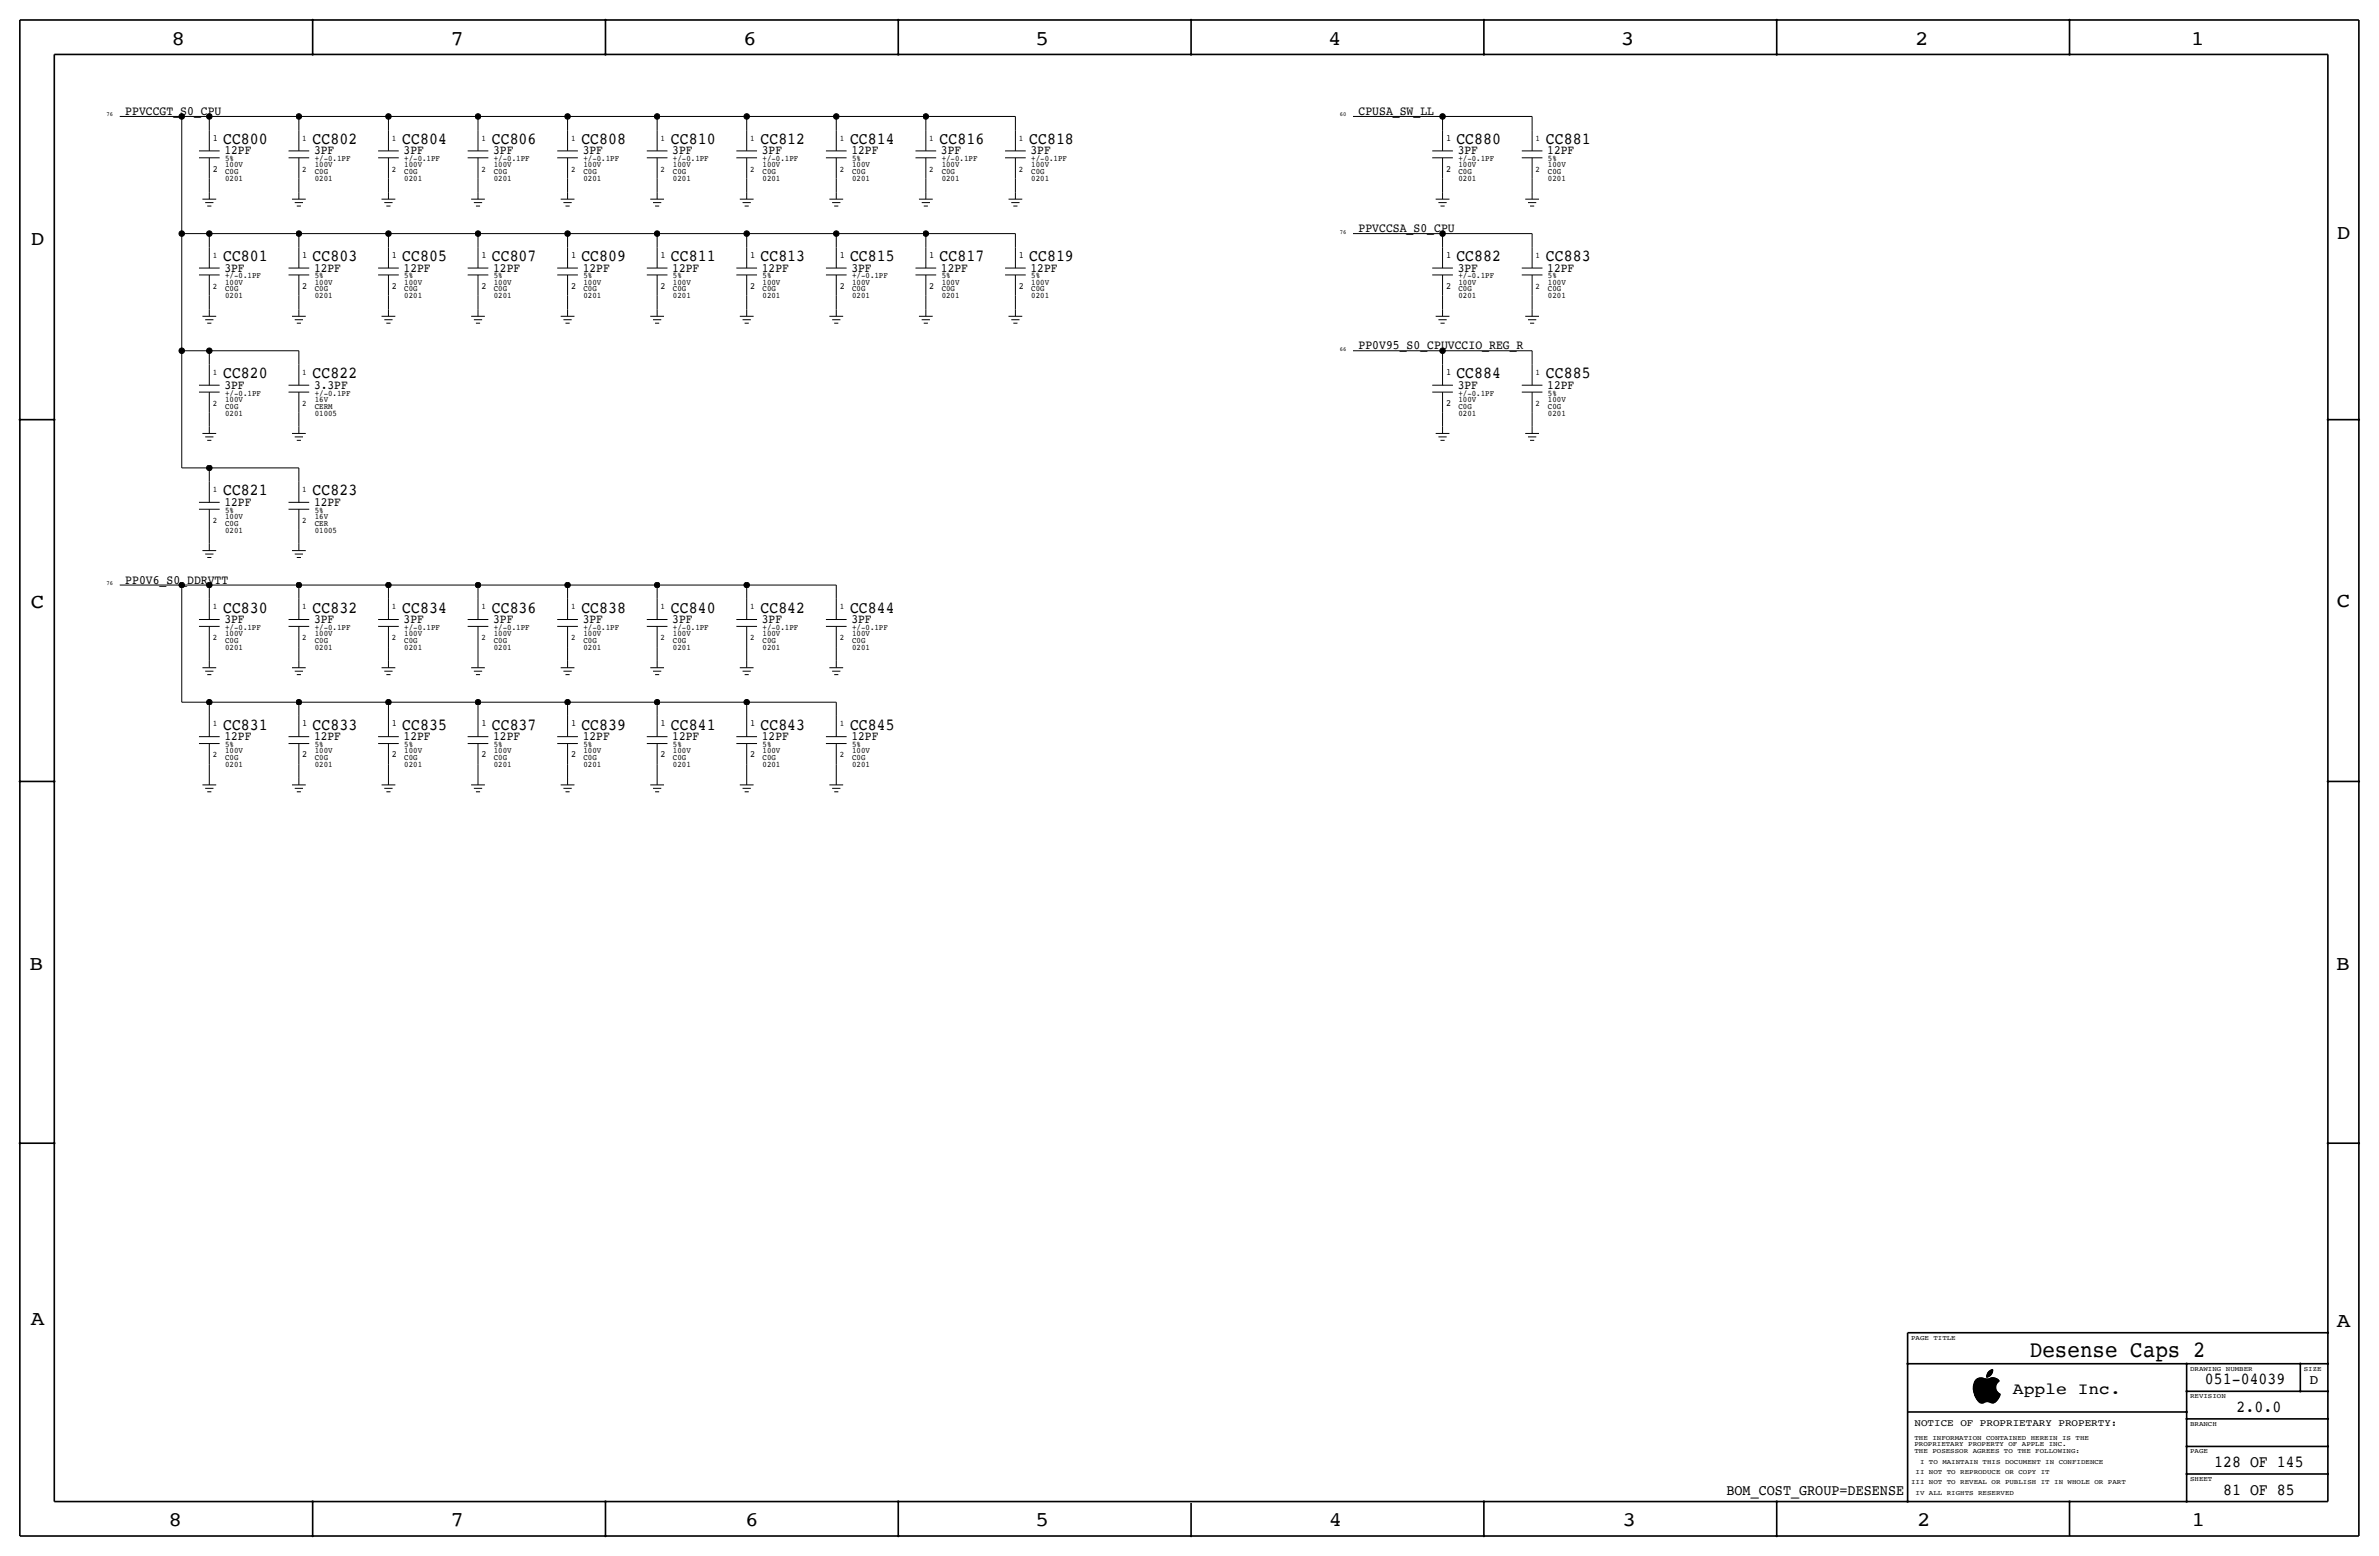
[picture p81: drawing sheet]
<svg xmlns="http://www.w3.org/2000/svg" width="877mm" height="574mm" viewBox="0 0 877 574" stroke-linecap="round" stroke-linejoin="round" font-family="sans-serif">
<defs><g id="words">
<text font-size="8.6" x="748.4" y="500.1">Desense Caps 2</text>
<g font-size="7.6">
<text x="63.2" y="16.5">8</text>
<text x="166.1" y="16.5">7</text>
<text x="274" y="16.5">6</text>
<text x="381.7" y="16.5">5</text>
<text x="489.7" y="16.5">4</text>
<text x="597.6" y="16.5">3</text>
<text x="706.1" y="16.5">2</text>
<text x="807.7" y="16.5">1</text>
<text x="861.5" y="88.1">D</text>
<text x="11.4" y="90.4">D</text>
<text x="11.4" y="224.3">C</text>
<text x="861.5" y="223.8">C</text>
<text x="10.8" y="357.6">B</text>
<text x="861.3" y="357.4">B</text>
<text x="11.3" y="488.4">A</text>
<text x="861.5" y="489.2">A</text>
<text x="62.2" y="562.6">8</text>
<text x="166" y="562.6">7</text>
<text x="274.8" y="562.6">6</text>
<text x="381.7" y="562.6">5</text>
<text x="489.9" y="562.6">4</text>
<text x="598.1" y="562.6">3</text>
<text x="706.8" y="562.6">2</text>
<text x="807.9" y="562.6">1</text>
</g>
<g font-size="6.2">
<text x="82.2" y="53.1">CC800</text>
<text x="115.3" y="53.1">CC802</text>
<text x="148.3" y="53.1">CC804</text>
<text x="181.3" y="53.1">CC806</text>
<text x="214.3" y="53.1">CC808</text>
<text x="247.3" y="53.1">CC810</text>
<text x="280.4" y="53.1">CC812</text>
<text x="313.4" y="53.1">CC814</text>
<text x="346.4" y="53.1">CC816</text>
<text x="379.4" y="53.1">CC818</text>
<text x="536.9" y="53.1">CC880</text>
<text x="569.9" y="53.1">CC881</text>
<text x="82.2" y="96.3">CC801</text>
<text x="115.3" y="96.3">CC803</text>
<text x="148.3" y="96.3">CC805</text>
<text x="181.3" y="96.3">CC807</text>
<text x="214.3" y="96.3">CC809</text>
<text x="247.3" y="96.3">CC811</text>
<text x="280.4" y="96.3">CC813</text>
<text x="313.4" y="96.3">CC815</text>
<text x="346.4" y="96.3">CC817</text>
<text x="379.4" y="96.3">CC819</text>
<text x="536.9" y="96.3">CC882</text>
<text x="569.9" y="96.3">CC883</text>
<text x="82.2" y="139.4">CC820</text>
<text x="115.3" y="139.4">CC822</text>
<text x="536.9" y="139.4">CC884</text>
<text x="569.9" y="139.4">CC885</text>
<text x="82.2" y="182.6">CC821</text>
<text x="115.3" y="182.6">CC823</text>
<text x="82.2" y="225.8">CC830</text>
<text x="115.3" y="225.8">CC832</text>
<text x="148.3" y="225.8">CC834</text>
<text x="181.3" y="225.8">CC836</text>
<text x="214.3" y="225.8">CC838</text>
<text x="247.3" y="225.8">CC840</text>
<text x="280.4" y="225.8">CC842</text>
<text x="313.4" y="225.8">CC844</text>
<text x="82.2" y="269">CC831</text>
<text x="115.3" y="269">CC833</text>
<text x="148.3" y="269">CC835</text>
<text x="181.3" y="269">CC837</text>
<text x="214.3" y="269">CC839</text>
<text x="247.3" y="269">CC841</text>
<text x="280.4" y="269">CC843</text>
<text x="313.4" y="269">CC845</text>
<text x="812.9" y="510.3">051-04039</text>
<text x="824.6" y="520.4">2.0.0</text>
<text x="816.3" y="540.8">128 OF 145</text>
<text x="819.6" y="550.9">81 OF 85</text>
</g>
<text font-size="6" x="742.1" y="513.9">Apple Inc.</text>
<text font-size="5.6" x="636.5" y="550.9">BOM_COST_GROUP=DESENSE</text>
<text font-size="5" x="851.5" y="510.3">D</text>
<g font-size="4.7">
<text x="46.2" y="42.4">PPVCCGT_S0_CPU</text>
<text x="500.8" y="42.4">CPUSA_SW_LL</text>
<text x="82.8" y="56.9">12PF</text>
<text x="115.8" y="56.9">3PF</text>
<text x="148.8" y="56.9">3PF</text>
<text x="181.8" y="56.9">3PF</text>
<text x="214.8" y="56.9">3PF</text>
<text x="247.9" y="56.9">3PF</text>
<text x="280.9" y="56.9">3PF</text>
<text x="313.9" y="56.9">12PF</text>
<text x="346.9" y="56.9">3PF</text>
<text x="379.9" y="56.9">3PF</text>
<text x="537.4" y="56.9">3PF</text>
<text x="570.4" y="56.9">12PF</text>
<text x="500.8" y="85.6">PPVCCSA_S0_CPU</text>
<text x="82.8" y="100.1">3PF</text>
<text x="115.8" y="100.1">12PF</text>
<text x="148.8" y="100.1">12PF</text>
<text x="181.8" y="100.1">12PF</text>
<text x="214.8" y="100.1">12PF</text>
<text x="247.9" y="100.1">12PF</text>
<text x="280.9" y="100.1">12PF</text>
<text x="313.9" y="100.1">3PF</text>
<text x="346.9" y="100.1">12PF</text>
<text x="379.9" y="100.1">12PF</text>
<text x="537.4" y="100.1">3PF</text>
<text x="570.4" y="100.1">12PF</text>
<text x="500.8" y="128.8">PP0V95_S0_CPUVCCIO_REG_R</text>
<text x="82.8" y="143.3">3PF</text>
<text x="115.8" y="143.3">3.3PF</text>
<text x="537.4" y="143.3">3PF</text>
<text x="570.4" y="143.3">12PF</text>
<text x="82.8" y="186.4">12PF</text>
<text x="115.8" y="186.4">12PF</text>
<text x="46.2" y="215.1">PP0V6_S0_DDRVTT</text>
<text x="82.8" y="229.6">3PF</text>
<text x="115.8" y="229.6">3PF</text>
<text x="148.8" y="229.6">3PF</text>
<text x="181.8" y="229.6">3PF</text>
<text x="214.8" y="229.6">3PF</text>
<text x="247.9" y="229.6">3PF</text>
<text x="280.9" y="229.6">3PF</text>
<text x="313.9" y="229.6">3PF</text>
<text x="82.8" y="272.8">12PF</text>
<text x="115.8" y="272.8">12PF</text>
<text x="148.8" y="272.8">12PF</text>
<text x="181.8" y="272.8">12PF</text>
<text x="214.8" y="272.8">12PF</text>
<text x="247.9" y="272.8">12PF</text>
<text x="280.9" y="272.8">12PF</text>
<text x="313.9" y="272.8">12PF</text>
</g>
<text font-size="3.7" x="705.8" y="525.5">NOTICE OF PROPRIETARY PROPERTY:</text>
<g font-size="3.5">
<text x="78.4" y="51.8">1</text>
<text x="533.1" y="51.8">1</text>
<text x="78.4" y="63.2">2</text>
<text x="533.1" y="63.2">2</text>
<text x="111.5" y="95">1</text>
<text x="144.5" y="95">1</text>
<text x="177.5" y="95">1</text>
<text x="210.5" y="95">1</text>
<text x="243.5" y="95">1</text>
<text x="276.6" y="95">1</text>
<text x="309.6" y="95">1</text>
<text x="342.6" y="95">1</text>
<text x="375.6" y="95">1</text>
<text x="533.1" y="95">1</text>
<text x="111.5" y="106.4">2</text>
<text x="144.5" y="106.4">2</text>
<text x="177.5" y="106.4">2</text>
<text x="210.5" y="106.4">2</text>
<text x="243.5" y="106.4">2</text>
<text x="276.6" y="106.4">2</text>
<text x="309.6" y="106.4">2</text>
<text x="342.6" y="106.4">2</text>
<text x="375.6" y="106.4">2</text>
<text x="533.1" y="106.4">2</text>
<text x="533.1" y="138.2">1</text>
<text x="533.1" y="149.6">2</text>
<text x="111.5" y="267.7">1</text>
<text x="144.5" y="267.7">1</text>
<text x="177.5" y="267.7">1</text>
<text x="210.5" y="267.7">1</text>
<text x="243.5" y="267.7">1</text>
<text x="276.6" y="267.7">1</text>
<text x="111.5" y="279.1">2</text>
<text x="144.5" y="279.1">2</text>
<text x="177.5" y="279.1">2</text>
<text x="210.5" y="279.1">2</text>
<text x="243.5" y="279.1">2</text>
<text x="276.6" y="279.1">2</text>
</g>
<g font-size="3.1">
<text x="111.5" y="51.8">1</text>
<text x="144.5" y="51.8">1</text>
<text x="177.5" y="51.8">1</text>
<text x="210.5" y="51.8">1</text>
<text x="243.5" y="51.8">1</text>
<text x="276.6" y="51.8">1</text>
<text x="309.6" y="51.8">1</text>
<text x="342.6" y="51.8">1</text>
<text x="375.6" y="51.8">1</text>
<text x="566.1" y="51.8">1</text>
<text x="83" y="59.4">5%</text>
<text x="116" y="59.4">+/-0.1PF</text>
<text x="149" y="59.4">+/-0.1PF</text>
<text x="182.1" y="59.4">+/-0.1PF</text>
<text x="215.1" y="59.4">+/-0.1PF</text>
<text x="248.1" y="59.4">+/-0.1PF</text>
<text x="281.1" y="59.4">+/-0.1PF</text>
<text x="314.1" y="59.4">5%</text>
<text x="347.2" y="59.4">+/-0.1PF</text>
<text x="380.2" y="59.4">+/-0.1PF</text>
<text x="537.7" y="59.4">+/-0.1PF</text>
<text x="570.7" y="59.4">5%</text>
<text x="83" y="64.3">C0G</text>
<text x="83" y="61.7">100V</text>
<text x="111.5" y="63.2">2</text>
<text x="116" y="61.7">100V</text>
<text x="116" y="64.3">C0G</text>
<text x="144.5" y="63.2">2</text>
<text x="149" y="64.3">C0G</text>
<text x="149" y="61.7">100V</text>
<text x="177.5" y="63.2">2</text>
<text x="182.1" y="64.3">C0G</text>
<text x="182.1" y="61.7">100V</text>
<text x="210.5" y="63.2">2</text>
<text x="215.1" y="64.3">C0G</text>
<text x="215.1" y="61.7">100V</text>
<text x="243.5" y="63.2">2</text>
<text x="248.1" y="64.3">C0G</text>
<text x="248.1" y="61.7">100V</text>
<text x="276.6" y="63.2">2</text>
<text x="281.1" y="61.7">100V</text>
<text x="281.1" y="64.3">C0G</text>
<text x="309.6" y="63.2">2</text>
<text x="314.1" y="61.7">100V</text>
<text x="314.1" y="64.3">C0G</text>
<text x="342.6" y="63.2">2</text>
<text x="347.2" y="61.7">100V</text>
<text x="347.2" y="64.3">C0G</text>
<text x="375.6" y="63.2">2</text>
<text x="380.2" y="61.7">100V</text>
<text x="380.2" y="64.3">C0G</text>
<text x="537.7" y="61.7">100V</text>
<text x="537.7" y="64.3">C0G</text>
<text x="566.1" y="63.2">2</text>
<text x="570.7" y="64.3">C0G</text>
<text x="570.7" y="61.7">100V</text>
<text x="83" y="66.8">0201</text>
<text x="116" y="66.8">0201</text>
<text x="149" y="66.8">0201</text>
<text x="182.1" y="66.8">0201</text>
<text x="215.1" y="66.8">0201</text>
<text x="248.1" y="66.8">0201</text>
<text x="281.1" y="66.8">0201</text>
<text x="314.1" y="66.8">0201</text>
<text x="347.2" y="66.8">0201</text>
<text x="380.2" y="66.8">0201</text>
<text x="537.7" y="66.8">0201</text>
<text x="570.7" y="66.8">0201</text>
<text x="78.4" y="95">1</text>
<text x="566.1" y="95">1</text>
<text x="78.4" y="106.4">2</text>
<text x="83" y="104.9">100V</text>
<text x="83" y="107.4">C0G</text>
<text x="83" y="102.6">+/-0.1PF</text>
<text x="116" y="107.4">C0G</text>
<text x="116" y="102.6">5%</text>
<text x="116" y="104.9">100V</text>
<text x="149" y="107.4">C0G</text>
<text x="149" y="102.6">5%</text>
<text x="149" y="104.9">100V</text>
<text x="182.1" y="102.6">5%</text>
<text x="182.1" y="104.9">100V</text>
<text x="182.1" y="107.4">C0G</text>
<text x="215.1" y="102.6">5%</text>
<text x="215.1" y="107.4">C0G</text>
<text x="215.1" y="104.9">100V</text>
<text x="248.1" y="107.4">C0G</text>
<text x="248.1" y="102.6">5%</text>
<text x="248.1" y="104.9">100V</text>
<text x="281.1" y="107.4">C0G</text>
<text x="281.1" y="104.9">100V</text>
<text x="281.1" y="102.6">5%</text>
<text x="314.1" y="104.9">100V</text>
<text x="314.1" y="102.6">+/-0.1PF</text>
<text x="314.1" y="107.4">C0G</text>
<text x="347.2" y="104.9">100V</text>
<text x="347.2" y="102.6">5%</text>
<text x="347.2" y="107.4">C0G</text>
<text x="380.2" y="104.9">100V</text>
<text x="380.2" y="102.6">5%</text>
<text x="380.2" y="107.4">C0G</text>
<text x="537.7" y="104.9">100V</text>
<text x="537.7" y="107.4">C0G</text>
<text x="537.7" y="102.6">+/-0.1PF</text>
<text x="566.1" y="106.4">2</text>
<text x="570.7" y="104.9">100V</text>
<text x="570.7" y="102.6">5%</text>
<text x="570.7" y="107.4">C0G</text>
<text x="83" y="110">0201</text>
<text x="116" y="110">0201</text>
<text x="149" y="110">0201</text>
<text x="182.1" y="110">0201</text>
<text x="215.1" y="110">0201</text>
<text x="248.1" y="110">0201</text>
<text x="281.1" y="110">0201</text>
<text x="314.1" y="110">0201</text>
<text x="347.2" y="110">0201</text>
<text x="380.2" y="110">0201</text>
<text x="537.7" y="110">0201</text>
<text x="570.7" y="110">0201</text>
<text x="78.4" y="138.2">1</text>
<text x="111.5" y="138.2">1</text>
<text x="566.1" y="138.2">1</text>
<text x="78.4" y="149.6">2</text>
<text x="83" y="145.8">+/-0.1PF</text>
<text x="83" y="148.1">100V</text>
<text x="111.5" y="149.6">2</text>
<text x="116" y="145.8">+/-0.1PF</text>
<text x="116" y="148.1">16V</text>
<text x="537.7" y="148.1">100V</text>
<text x="537.7" y="145.8">+/-0.1PF</text>
<text x="566.1" y="149.6">2</text>
<text x="570.7" y="148.1">100V</text>
<text x="570.7" y="145.8">5%</text>
<text x="83" y="150.6">C0G</text>
<text x="83" y="153.2">0201</text>
<text x="116" y="153.2">01005</text>
<text x="116" y="150.6">CERM</text>
<text x="537.7" y="153.2">0201</text>
<text x="537.7" y="150.6">C0G</text>
<text x="570.7" y="150.6">C0G</text>
<text x="570.7" y="153.2">0201</text>
<text x="78.4" y="181.4">1</text>
<text x="111.5" y="181.4">1</text>
<text x="83" y="189">5%</text>
<text x="83" y="191.3">100V</text>
<text x="116" y="189">5%</text>
<text x="116" y="191.3">16V</text>
<text x="78.4" y="192.8">2</text>
<text x="83" y="193.8">C0G</text>
<text x="83" y="196.3">0201</text>
<text x="111.5" y="192.8">2</text>
<text x="116" y="196.3">01005</text>
<text x="116" y="193.8">CER</text>
<text x="78.4" y="224.5">1</text>
<text x="111.5" y="224.5">1</text>
<text x="144.5" y="224.5">1</text>
<text x="177.5" y="224.5">1</text>
<text x="210.5" y="224.5">1</text>
<text x="243.5" y="224.5">1</text>
<text x="276.6" y="224.5">1</text>
<text x="309.6" y="224.5">1</text>
<text x="83" y="232.2">+/-0.1PF</text>
<text x="116" y="232.2">+/-0.1PF</text>
<text x="149" y="232.2">+/-0.1PF</text>
<text x="182.1" y="232.2">+/-0.1PF</text>
<text x="215.1" y="232.2">+/-0.1PF</text>
<text x="248.1" y="232.2">+/-0.1PF</text>
<text x="281.1" y="232.2">+/-0.1PF</text>
<text x="314.1" y="232.2">+/-0.1PF</text>
<text x="78.4" y="236">2</text>
<text x="83" y="237">C0G</text>
<text x="83" y="234.4">100V</text>
<text x="83" y="239.5">0201</text>
<text x="111.5" y="236">2</text>
<text x="116" y="237">C0G</text>
<text x="116" y="239.5">0201</text>
<text x="116" y="234.4">100V</text>
<text x="144.5" y="236">2</text>
<text x="149" y="239.5">0201</text>
<text x="149" y="237">C0G</text>
<text x="149" y="234.4">100V</text>
<text x="177.5" y="236">2</text>
<text x="182.1" y="237">C0G</text>
<text x="182.1" y="239.5">0201</text>
<text x="182.1" y="234.4">100V</text>
<text x="210.5" y="236">2</text>
<text x="215.1" y="234.4">100V</text>
<text x="215.1" y="239.5">0201</text>
<text x="215.1" y="237">C0G</text>
<text x="243.5" y="236">2</text>
<text x="248.1" y="239.5">0201</text>
<text x="248.1" y="234.4">100V</text>
<text x="248.1" y="237">C0G</text>
<text x="276.6" y="236">2</text>
<text x="281.1" y="237">C0G</text>
<text x="281.1" y="234.4">100V</text>
<text x="281.1" y="239.5">0201</text>
<text x="309.6" y="236">2</text>
<text x="314.1" y="239.5">0201</text>
<text x="314.1" y="234.4">100V</text>
<text x="314.1" y="237">C0G</text>
<text x="78.4" y="267.7">1</text>
<text x="309.6" y="267.7">1</text>
<text x="83" y="275.3">5%</text>
<text x="116" y="275.3">5%</text>
<text x="149" y="275.3">5%</text>
<text x="182.1" y="275.3">5%</text>
<text x="215.1" y="275.3">5%</text>
<text x="248.1" y="275.3">5%</text>
<text x="281.1" y="275.3">5%</text>
<text x="314.1" y="275.3">5%</text>
<text x="78.4" y="279.1">2</text>
<text x="83" y="280.2">C0G</text>
<text x="83" y="277.6">100V</text>
<text x="116" y="277.6">100V</text>
<text x="116" y="280.2">C0G</text>
<text x="149" y="277.6">100V</text>
<text x="149" y="280.2">C0G</text>
<text x="182.1" y="280.2">C0G</text>
<text x="182.1" y="277.6">100V</text>
<text x="215.1" y="277.6">100V</text>
<text x="215.1" y="280.2">C0G</text>
<text x="248.1" y="277.6">100V</text>
<text x="248.1" y="280.2">C0G</text>
<text x="281.1" y="277.6">100V</text>
<text x="281.1" y="280.2">C0G</text>
<text x="309.6" y="279.1">2</text>
<text x="314.1" y="277.6">100V</text>
<text x="314.1" y="280.2">C0G</text>
<text x="83" y="282.7">0201</text>
<text x="116" y="282.7">0201</text>
<text x="149" y="282.7">0201</text>
<text x="182.1" y="282.7">0201</text>
<text x="215.1" y="282.7">0201</text>
<text x="248.1" y="282.7">0201</text>
<text x="281.1" y="282.7">0201</text>
<text x="314.1" y="282.7">0201</text>
</g>
<g font-size="2.5">
<text x="704.5" y="493.8">PAGE TITLE</text>
<text x="807.4" y="505.2">DRAWING NUMBER</text>
<text x="849.3" y="505.2">SIZE</text>
<text x="807.4" y="515.4">REVISION</text>
<text x="807.4" y="525.5">BRANCH</text>
<text x="705.8" y="533.1">PROPRIETARY PROPERTY OF APPLE INC.</text>
<text x="705.8" y="530.6">THE INFORMATION CONTAINED HEREIN IS THE</text>
<text x="705.8" y="535.7">THE POSESSOR AGREES TO THE FOLLOWING:</text>
<text x="707.8" y="539.5">I TO MAINTAIN THIS DOCUMENT IN CONFIDENCE</text>
<text x="807.4" y="535.7">PAGE</text>
<text x="706.2" y="543.3">II NOT TO REPRODUCE OR COPY IT</text>
<text x="807.4" y="545.8">SHEET</text>
<text x="704.5" y="547.1">III NOT TO REVEAL OR PUBLISH IT IN WHOLE OR PART</text>
<text x="706.2" y="550.9">IV ALL RIGHTS RESERVED</text>
</g>
<g font-size="2.3">
<text x="39.3" y="42.9">76</text>
<text x="494" y="42.9">60</text>
<text x="494" y="86.1">76</text>
<text x="494" y="129.3">66</text>
<text x="39.3" y="215.6">76</text>
</g>
</g></defs>
<g fill="none" stroke="#000" stroke-width=".37">
<path d="M44.1 42.9h22.9zM67 42.9h10.2zM67 42.9v43.2zM73.4 58.2h7.6zM73.4 55.6h7.6zM77.2 42.9v5.1zM77.2 48v7.6zM77.2 58.2v7.6zM77.2 42.9h33zM106.4 58.2h7.6zM106.4 55.6h7.6zM110.2 42.9v5.1z"/>
<path d="M110.2 48v7.6zM110.2 58.2v7.6zM110.2 42.9h33zM139.4 55.6h7.6zM139.4 58.2h7.6zM143.2 42.9v5.1zM143.2 48v7.6zM143.2 58.2v7.6zM143.2 42.9h33zM172.4 55.6h7.6zM172.4 58.2h7.6zM176.2 42.9h33z"/>
<path d="M176.2 42.9v5.1zM176.2 48v7.6zM176.2 58.2v7.6zM205.4 58.2h7.7zM205.4 55.6h7.7zM209.2 42.9v5.1zM209.2 48v7.6zM209.2 58.2v7.6zM209.2 42.9h33.1zM238.5 55.6h7.6zM238.5 58.2h7.6zM242.3 42.9h33z"/>
<path d="M242.3 42.9v5.1zM242.3 48v7.6zM242.3 58.2v7.6zM271.5 58.2h7.6zM271.5 55.6h7.6zM275.3 42.9h33zM275.3 42.9v5.1zM275.3 48v7.6zM275.3 58.2v7.6zM304.5 55.6h7.6zM304.5 58.2h7.6zM308.3 42.9v5.1z"/>
<path d="M308.3 48v7.6zM308.3 58.2v7.6zM308.3 42.9h33zM337.5 58.2h7.6zM337.5 55.6h7.6zM341.3 42.9h33zM341.3 42.9v5.1zM341.3 48v7.6zM341.3 58.2v7.6zM370.5 58.2h7.7zM370.5 55.6h7.7zM374.3 42.9v5.1z"/>
<path d="M374.3 48v7.6zM374.3 58.2v7.6zM498.8 42.9h33zM528 55.6h7.6zM528 58.2h7.6zM531.8 42.9h33zM531.8 42.9v5.1zM531.8 48v7.6zM531.8 58.2v7.6zM561 58.2h7.7zM561 55.6h7.7zM564.8 42.9v5.1z"/>
<path d="M564.8 48v7.6zM564.8 58.2v7.6zM74.6 73.4h5.1zM75.6 74.7h3.1zM76.4 75.9h1.5zM77.2 65.8v5.1zM77.2 70.9v2.5zM107.6 73.4h5.1zM108.7 74.7h3zM109.4 75.9h1.5zM110.2 65.8v5.1zM110.2 70.9v2.5z"/>
<path d="M140.7 73.4h5zM141.7 74.7h3zM142.4 75.9h1.6zM143.2 65.8v5.1zM143.2 70.9v2.5zM173.7 73.4h5.1zM174.7 74.7h3zM175.5 75.9h1.5zM176.2 65.8v5.1zM176.2 70.9v2.5zM206.7 73.4h5.1zM207.7 74.7h3.1z"/>
<path d="M208.5 75.9h1.5zM209.2 65.8v5.1zM209.2 70.9v2.5zM239.7 73.4h5.1zM240.7 74.7h3.1zM241.5 75.9h1.5zM242.3 65.8v5.1zM242.3 70.9v2.5zM272.7 73.4h5.1zM273.8 74.7h3zM274.5 75.9h1.5zM275.3 65.8v5.1z"/>
<path d="M275.3 70.9v2.5zM305.8 73.4h5zM306.8 74.7h3zM307.5 75.9h1.6zM308.3 65.8v5.1zM308.3 70.9v2.5zM338.8 73.4h5.1zM339.8 74.7h3zM340.6 75.9h1.5zM341.3 65.8v5.1zM341.3 70.9v2.5zM371.8 73.4h5.1z"/>
<path d="M372.8 74.7h3.1zM373.6 75.9h1.5zM374.3 65.8v5.1zM374.3 70.9v2.5zM529.3 73.4h5.1zM530.3 74.7h3zM531.1 75.9h1.5zM531.8 65.8v5.1zM531.8 70.9v2.5zM562.3 73.4h5.1zM563.3 74.7h3.1zM564.1 75.9h1.5z"/>
<path d="M564.8 65.8v5.1zM564.8 70.9v2.5zM67 86.1v43.2zM67 86.1h10.2zM73.4 98.8h7.6zM77.2 86.1h33zM77.2 86.1v5.1zM77.2 91.2v7.6zM106.4 98.8h7.6zM110.2 86.1h33zM110.2 86.1v5.1zM110.2 91.2v7.6z"/>
<path d="M139.4 98.8h7.6zM143.2 86.1h33zM143.2 86.1v5.1zM143.2 91.2v7.6zM172.4 98.8h7.6zM176.2 86.1h33zM176.2 86.1v5.1zM176.2 91.2v7.6zM205.4 98.8h7.7zM209.2 86.1h33.1zM209.2 86.1v5.1zM209.2 91.2v7.6z"/>
<path d="M238.5 98.8h7.6zM242.3 86.1h33zM242.3 86.1v5.1zM242.3 91.2v7.6zM271.5 98.8h7.6zM275.3 86.1h33zM275.3 86.1v5.1zM275.3 91.2v7.6zM304.5 98.8h7.6zM308.3 86.1h33zM308.3 86.1v5.1zM308.3 91.2v7.6z"/>
<path d="M337.5 98.8h7.6zM341.3 86.1h33zM341.3 86.1v5.1zM341.3 91.2v7.6zM370.5 98.8h7.7zM374.3 86.1v5.1zM374.3 91.2v7.6zM498.8 86.1h33zM528 98.8h7.6zM531.8 86.1h33zM531.8 86.1v5.1zM531.8 91.2v7.6z"/>
<path d="M561 98.8h7.7zM564.8 86.1v5.1zM564.8 91.2v7.6zM73.4 101.3h7.6zM74.6 116.6h5.1zM75.6 117.9h3.1zM76.4 119.1h1.5zM77.2 109v5zM77.2 101.3v7.7zM77.2 114v2.6zM106.4 101.3h7.6zM107.6 116.6h5.1z"/>
<path d="M108.7 117.9h3zM109.4 119.1h1.5zM110.2 109v5zM110.2 114v2.6zM110.2 101.3v7.7zM139.4 101.3h7.6zM140.7 116.6h5zM141.7 117.9h3zM142.4 119.1h1.6zM143.2 109v5zM143.2 114v2.6zM143.2 101.3v7.7z"/>
<path d="M172.4 101.3h7.6zM173.7 116.6h5.1zM174.7 117.9h3zM175.5 119.1h1.5zM176.2 109v5zM176.2 114v2.6zM176.2 101.3v7.7zM205.4 101.3h7.7zM206.7 116.6h5.1zM207.7 117.9h3.1zM208.5 119.1h1.5zM209.2 109v5z"/>
<path d="M209.2 114v2.6zM209.2 101.3v7.7zM238.5 101.3h7.6zM239.7 116.6h5.1zM240.7 117.9h3.1zM241.5 119.1h1.5zM242.3 109v5zM242.3 101.3v7.7zM242.3 114v2.6zM271.5 101.3h7.6zM272.7 116.6h5.1zM273.8 117.9h3z"/>
<path d="M274.5 119.1h1.5zM275.3 109v5zM275.3 114v2.6zM275.3 101.3v7.7zM304.5 101.3h7.6zM305.8 116.6h5zM306.8 117.9h3zM307.5 119.1h1.6zM308.3 109v5zM308.3 101.3v7.7zM308.3 114v2.6zM337.5 101.3h7.6z"/>
<path d="M338.8 116.6h5.1zM339.8 117.9h3zM340.6 119.1h1.5zM341.3 109v5zM341.3 101.3v7.7zM341.3 114v2.6zM370.5 101.3h7.7zM371.8 116.6h5.1zM372.8 117.9h3.1zM373.6 119.1h1.5zM374.3 109v5zM374.3 114v2.6z"/>
<path d="M374.3 101.3v7.7zM528 101.3h7.6zM529.3 116.6h5.1zM530.3 117.9h3zM531.1 119.1h1.5zM531.8 109v5zM531.8 114v2.6zM531.8 101.3v7.7zM561 101.3h7.7zM562.3 116.6h5.1zM563.3 117.9h3.1zM564.1 119.1h1.5z"/>
<path d="M564.8 109v5zM564.8 114v2.6zM564.8 101.3v7.7zM67 129.3h10.2zM67 129.3v43.2zM77.2 129.3v5.1zM77.2 134.4v7.6zM77.2 129.3h33zM110.2 129.3v5.1zM110.2 134.4v7.6zM498.8 129.3h33zM531.8 129.3h33z"/>
<path d="M531.8 129.3v5.1zM531.8 134.4v7.6zM564.8 129.3v5.1zM564.8 134.4v7.6zM73.4 144.5h7.6zM73.4 142h7.6zM74.6 159.8h5.1zM77.2 152.1v5.1zM77.2 157.2v2.6zM77.2 144.5v7.6zM106.4 144.5h7.6zM106.4 142h7.6z"/>
<path d="M107.6 159.8h5.1zM110.2 152.1v5.1zM110.2 157.2v2.6zM110.2 144.5v7.6zM528 142h7.6zM528 144.5h7.6zM529.3 159.8h5.1zM531.8 152.1v5.1zM531.8 157.2v2.6zM531.8 144.5v7.6zM561 144.5h7.7zM561 142h7.7z"/>
<path d="M562.3 159.8h5.1zM564.8 152.1v5.1zM564.8 157.2v2.6zM564.8 144.5v7.6zM67 172.5h10.2zM75.6 161h3.1zM76.4 162.3h1.5zM77.2 172.5h33zM77.2 172.5v5zM77.2 177.5v7.7zM108.7 161h3zM109.4 162.3h1.5z"/>
<path d="M110.2 172.5v5zM110.2 177.5v7.7zM530.3 161h3zM531.1 162.3h1.5zM563.3 161h3.1zM564.1 162.3h1.5zM73.4 187.7h7.6zM73.4 185.2h7.6zM77.2 195.3v5.1zM77.2 187.7v7.6zM106.4 187.7h7.6zM106.4 185.2h7.6z"/>
<path d="M110.2 195.3v5.1zM110.2 187.7v7.6zM44.1 215.6h22.9zM67 215.6h10.2zM67 215.6v43.2zM74.6 202.9h5.1zM75.6 204.2h3.1zM76.4 205.5h1.5zM77.2 215.6v5.1zM77.2 200.4v2.5zM77.2 215.6h33zM107.6 202.9h5.1z"/>
<path d="M108.7 204.2h3zM109.4 205.5h1.5zM110.2 215.6v5.1zM110.2 200.4v2.5zM110.2 215.6h33zM143.2 215.6v5.1zM143.2 215.6h33zM176.2 215.6h33zM176.2 215.6v5.1zM209.2 215.6v5.1zM209.2 215.6h33.1zM242.3 215.6h33z"/>
<path d="M242.3 215.6v5.1zM275.3 215.6h33zM275.3 215.6v5.1zM308.3 215.6v5.1zM73.4 230.9h7.6zM73.4 228.3h7.6zM77.2 238.5v5.1zM77.2 220.7v7.6zM77.2 230.9v7.6zM106.4 230.9h7.6zM106.4 228.3h7.6zM110.2 238.5v5.1z"/>
<path d="M110.2 220.7v7.6zM110.2 230.9v7.6zM139.4 228.3h7.6zM139.4 230.9h7.6zM143.2 238.5v5.1zM143.2 220.7v7.6zM143.2 230.9v7.6zM172.4 228.3h7.6zM172.4 230.9h7.6zM176.2 238.5v5.1zM176.2 220.7v7.6zM176.2 230.9v7.6z"/>
<path d="M205.4 230.9h7.7zM205.4 228.3h7.7zM209.2 238.5v5.1zM209.2 220.7v7.6zM209.2 230.9v7.6zM238.5 228.3h7.6zM238.5 230.9h7.6zM242.3 238.5v5.1zM242.3 220.7v7.6zM242.3 230.9v7.6zM271.5 230.9h7.6zM271.5 228.3h7.6z"/>
<path d="M275.3 238.5v5.1zM275.3 220.7v7.6zM275.3 230.9v7.6zM304.5 228.3h7.6zM304.5 230.9h7.6zM308.3 238.5v5.1zM308.3 220.7v7.6zM308.3 230.9v7.6zM67 258.8h10.2zM74.6 246.1h5.1zM75.6 247.4h3.1zM76.4 248.7h1.5z"/>
<path d="M77.2 258.8h33zM77.2 258.8v5.1zM77.2 243.6v2.5zM107.6 246.1h5.1zM108.7 247.4h3zM109.4 248.7h1.5zM110.2 258.8h33zM110.2 258.8v5.1zM110.2 243.6v2.5zM140.7 246.1h5zM141.7 247.4h3zM142.4 248.7h1.6z"/>
<path d="M143.2 258.8h33zM143.2 258.8v5.1zM143.2 243.6v2.5zM173.7 246.1h5.1zM174.7 247.4h3zM175.5 248.7h1.5zM176.2 258.8h33zM176.2 258.8v5.1zM176.2 243.6v2.5zM206.7 246.1h5.1zM207.7 247.4h3.1zM208.5 248.7h1.5z"/>
<path d="M209.2 258.8h33.1zM209.2 258.8v5.1zM209.2 243.6v2.5zM239.7 246.1h5.1zM240.7 247.4h3.1zM241.5 248.7h1.5zM242.3 258.8h33zM242.3 258.8v5.1zM242.3 243.6v2.5zM272.7 246.1h5.1zM273.8 247.4h3zM274.5 248.7h1.5z"/>
<path d="M275.3 258.8h33zM275.3 258.8v5.1zM275.3 243.6v2.5zM305.8 246.1h5zM306.8 247.4h3zM307.5 248.7h1.6zM308.3 258.8v5.1zM308.3 243.6v2.5zM73.4 274.1h7.6zM73.4 271.5h7.6zM77.2 263.9v7.6zM77.2 274.1v7.6z"/>
<path d="M106.4 274.1h7.6zM106.4 271.5h7.6zM110.2 263.9v7.6zM110.2 274.1v7.6zM139.4 271.5h7.6zM139.4 274.1h7.6zM143.2 263.9v7.6zM143.2 274.1v7.6zM172.4 271.5h7.6zM172.4 274.1h7.6zM176.2 263.9v7.6zM176.2 274.1v7.6z"/>
<path d="M205.4 274.1h7.7zM205.4 271.5h7.7zM209.2 263.9v7.6zM209.2 274.1v7.6zM238.5 271.5h7.6zM238.5 274.1h7.6zM242.3 263.9v7.6zM242.3 274.1v7.6zM271.5 274.1h7.6zM271.5 271.5h7.6zM275.3 263.9v7.6zM275.3 274.1v7.6z"/>
<path d="M304.5 271.5h7.6zM304.5 274.1h7.6zM308.3 263.9v7.6zM308.3 274.1v7.6zM74.6 289.3h5.1zM75.6 290.6h3.1zM76.4 291.8h1.5zM77.2 281.7v5.1zM77.2 286.8v2.5zM107.6 289.3h5.1zM108.7 290.6h3zM109.4 291.8h1.5z"/>
<path d="M110.2 281.7v5.1zM110.2 286.8v2.5zM140.7 289.3h5zM141.7 290.6h3zM142.4 291.8h1.6zM143.2 281.7v5.1zM143.2 286.8v2.5zM173.7 289.3h5.1zM174.7 290.6h3zM175.5 291.8h1.5zM176.2 281.7v5.1zM176.2 286.8v2.5z"/>
<path d="M206.7 289.3h5.1zM207.7 290.6h3.1zM208.5 291.8h1.5zM209.2 281.7v5.1zM209.2 286.8v2.5zM239.7 289.3h5.1zM240.7 290.6h3.1zM241.5 291.8h1.5zM242.3 281.7v5.1zM242.3 286.8v2.5zM272.7 289.3h5.1zM273.8 290.6h3z"/>
<path d="M274.5 291.8h1.5zM275.3 281.7v5.1zM275.3 286.8v2.5zM305.8 289.3h5zM306.8 290.6h3zM307.5 291.8h1.6zM308.3 281.7v5.1zM308.3 286.8v2.5zM727.5 512.2h8.4zM727.5 512.3h8.4zM727.5 512.4h8.5zM727.5 511.2h8.2z"/>
<path d="M727.5 511.3h8.2zM727.5 511.5h8.2zM727.5 511.4h8.2zM727.5 512h8.3zM727.5 512.1h8.3zM727.5 511.7h8.3zM727.5 511.8h8.3zM727.5 511.6h8.3zM727.5 511.9h8.3zM727.5 511.1h8.3zM727.6 512.8h8.6zM727.6 510.8h8.2z"/>
<path d="M727.6 511h8.2zM727.6 510.9h8.2zM727.6 510.7h8.2zM727.6 512.5h8.4zM727.6 512.6h8.4zM727.6 512.7h8.5zM727.6 512.9h8.6zM727.6 510.6h8.3zM727.6 510.5h8.3zM727.6 513h8.7zM727.6 513.1h8.8zM727.7 513.2h8.8z"/>
<path d="M727.7 510.2h8.3zM727.7 510.4h8.2zM727.7 510.3h8.3zM727.7 513.4h9.1zM727.7 513.3h9zM727.7 510.1h8.3zM727.8 509.9h8.4zM727.8 513.5h9.1zM727.8 510h8.3zM727.8 513.6h9.2zM727.8 513.8h9.6zM727.8 509.8h8.5z"/>
<path d="M727.8 513.7h9.4zM727.9 513.9h9.5zM727.9 509.7h8.4zM727.9 509.6h8.5zM727.9 514.1h9.5zM727.9 514h9.5zM728 514.2h9.4zM728 509.5h8.5zM728 509.4h8.6zM728 509.3h8.7zM728 514.4h9.3zM728.1 509.2h8.8z"/>
<path d="M728.1 514.5h9.2zM728.1 514.6h9.1zM728.1 509.1h8.9zM728.2 514.7h9zM728.2 509h8.8zM728.2 514.8h9zM728.3 514.9h8.8zM728.3 508.9h8.7zM728.3 515h8.8zM728.3 508.8h8.6zM728.3 515.1h8.7zM728.4 508.7h8.4z"/>
<path d="M728.4 515.2h8.6zM728.5 515.3h8.4zM728.5 515.4h8.4zM728.5 508.6h8.2zM728.6 515.5h8.2zM728.6 508.5h7.9zM728.7 515.6h8zM728.7 515.7h8zM728.7 508.4h7.7zM728.8 515.8h7.7zM728.9 515.9h7.6zM728.9 508.3h3.1z"/>
<path d="M728.9 516h7.5zM729 508.2h2.6zM729 516.1h7.3zM729.1 516.2h7.1zM729.2 516.3h6.9zM729.2 508.1a4.7 4.7 0 0 0-1.2 6.3l1.8 2.6 .8 .2 1-.3M729.3 508.1h2.1zM729.3 516.4h6.7zM729.4 516.5h6.5zM729.5 516.6h6.3zM729.6 516.7h2.5zM729.6 507.9h1.4z"/>
<path d="M729.7 516.8h2.1zM729.8 516.9h1.9zM729.9 517h1.6zM730.2 517.1h1zM732.4 507.5h.6zM732.4 507.6h.4zM732.4 507.4h.8zM732.4 507.3h1zM732.4 507.1h1.3zM732.4 507h1.4zM732.4 507.2h1.2zM732.5 506.9h1.4z"/>
<path d="M732.5 506.8h1.5zM732.5 506.6h1.7zM732.5 506.7h1.6zM732.6 506.5h1.7zM732.6 506.4h1.7zM732.7 506.3h1.7zM732.7 506.2h1.7zM732.8 506.1h1.7zM732.8 506h1.7zM732.9 505.9h1.6zM733 505.8h1.6zM733.1 505.7h1.5z"/>
<path d="M733.1 508.3h3.1zM733.2 505.6h1.4zM733.2 516.7h2.5zM733.3 505.5h1.4zM733.4 508.2h2.6zM733.4 505.4h1.3zM733.6 505.3h1.1zM733.6 516.8h2zM733.6 508.1a2.99 2.99 0 0 1 3.5 1 2.71 2.71 0 0 0-1.3 2.5 2.71 2.71 0 0 0 1.7 2.3 3.5 3.5 0 0 1-3.1 3.2l-1.6-.4-1.1 .2M733.7 508.1h2.1zM733.7 508.1l-1.3 .2-1.9-.4-1.3 .2M733.7 505.2h1z"/>
<path d="M733.8 516.9h1.7zM733.9 505.1h.8zM733.9 507.9h1.6zM734 517h1.3zM734.1 505h.6zM734.3 507.8h.8zM734.3 504.9h.4zM734.3 517.1h.7zM734.7 504.7a2.81 2.81 0 0 0-2.3 3 2.71 2.71 0 0 0 2.3-2.9"/>
</g>
<g fill="#000" stroke="#000" stroke-width=".37">
<path d="M115.1 7.2h.4v.3h-.4zM115.1 19.9h.4v.3h-.4zM223 7.2h.4v.3h-.4zM223 19.9h.4v.3h-.4zM331 19.9h.4v.3h-.4zM331 7.2h.4v.3h-.4zM438.9 7.2h.4v.3h-.4zM438.9 19.9h.4v.3h-.4zM546.9 7.2h.4v.3h-.4zM546.9 19.9h.4v.3h-.4zM654.8 19.9h.4v.3h-.4zM654.8 7.2h.4v.3h-.4z"/>
<path d="M762.8 19.9h.4v.3h-.4zM762.8 7.2h.4v.3h-.4zM7.1 154.5h.4v.4h-.4zM19.8 154.5h.4v.4h-.4zM858 154.5h.4v.4h-.4zM869.5 154.5h.3v.4h-.3zM7.1 287.9h.4v.3h-.4zM19.8 287.9h.4v.3h-.4zM858 287.9h.4v.3h-.4zM869.5 287.9h.3v.3h-.3zM7.1 421.2h.4v.4h-.4zM19.8 421.2h.4v.4h-.4z"/>
<path d="M858 421.2h.4v.4h-.4zM869.5 421.2h.3v.4h-.3zM858 491.1h.4v.3h-.4zM703.1 502.5h.4v.3h-.4zM806 502.5h.3v.3h-.3zM806 512.7h.3v.3h-.3zM847.9 512.7h.3v.3h-.3zM847.9 502.5h.3v.3h-.3zM858 502.5h.4v.3h-.4zM858 512.7h.4v.3h-.4zM806 520.3h.3v.3h-.3zM806 522.8h.3v.4h-.3z"/>
<path d="M806 533h.3v.3h-.3zM858 522.8h.4v.4h-.4zM858 533h.4v.3h-.4zM115.1 553.3h.4v.3h-.4zM223 553.3h.4v.3h-.4zM331 553.3h.4v.3h-.4zM546.9 553.3h.4v.3h-.4zM654.8 553.3h.4v.3h-.4zM703.1 553.3h.4v.3h-.4zM762.8 553.3h.4v.3h-.4zM806 543.1h.3v.4h-.3zM806 553.3h.3v.3h-.3z"/>
<path d="M858 543.1h.4v.4h-.4zM115.1 566h.4v.3h-.4zM223 566h.4v.3h-.4zM331 566h.4v.3h-.4zM438.9 566h.4v.3h-.4zM546.9 566h.4v.3h-.4zM654.8 566h.4v.3h-.4z"/>
<circle cx="67" cy="42.9" r="1.02"/>
<circle cx="77.2" cy="42.9" r="1.02"/>
<circle cx="110.2" cy="42.9" r="1.02"/>
<circle cx="143.2" cy="42.9" r="1.02"/>
<circle cx="176.2" cy="42.9" r="1.02"/>
<circle cx="209.2" cy="42.9" r="1.02"/>
<circle cx="242.3" cy="42.9" r="1.02"/>
<circle cx="275.3" cy="42.9" r="1.02"/>
<circle cx="308.3" cy="42.9" r="1.02"/>
<circle cx="341.3" cy="42.9" r="1.02"/>
<circle cx="531.8" cy="42.9" r="1.02"/>
<circle cx="67" cy="86.1" r="1.02"/>
<circle cx="77.2" cy="86.1" r="1.02"/>
<circle cx="110.2" cy="86.1" r="1.02"/>
<circle cx="143.2" cy="86.1" r="1.02"/>
<circle cx="176.2" cy="86.1" r="1.02"/>
<circle cx="209.2" cy="86.1" r="1.02"/>
<circle cx="242.3" cy="86.1" r="1.02"/>
<circle cx="275.3" cy="86.1" r="1.02"/>
<circle cx="308.3" cy="86.1" r="1.02"/>
<circle cx="341.3" cy="86.1" r="1.02"/>
<circle cx="531.8" cy="86.1" r="1.02"/>
<circle cx="67" cy="129.3" r="1.02"/>
<circle cx="77.2" cy="129.3" r="1.02"/>
<circle cx="531.8" cy="129.3" r="1.02"/>
<circle cx="77.2" cy="172.5" r="1.02"/>
<circle cx="67" cy="215.6" r="1.02"/>
<circle cx="77.2" cy="215.6" r="1.02"/>
<circle cx="110.2" cy="215.6" r="1.02"/>
<circle cx="143.2" cy="215.6" r="1.02"/>
<circle cx="176.2" cy="215.6" r="1.02"/>
<circle cx="209.2" cy="215.6" r="1.02"/>
<circle cx="242.3" cy="215.6" r="1.02"/>
<circle cx="275.3" cy="215.6" r="1.02"/>
<circle cx="77.2" cy="258.8" r="1.02"/>
<circle cx="110.2" cy="258.8" r="1.02"/>
<circle cx="143.2" cy="258.8" r="1.02"/>
<circle cx="176.2" cy="258.8" r="1.02"/>
<circle cx="209.2" cy="258.8" r="1.02"/>
<circle cx="242.3" cy="258.8" r="1.02"/>
<circle cx="275.3" cy="258.8" r="1.02"/>
</g>
<g fill="none" stroke="#000" stroke-width=".6" stroke-linecap="butt">
<path d="M7.3 7.4v558.8zM7.3 7.4h862.3zM115.3 7.4v12.7zM223.2 7.4v12.7zM331.2 7.4v12.7zM439.1 7.4v12.7zM547.1 7.4v12.7zM655 7.4v12.7zM763 7.4v12.7zM869.6 7.4v558.8zM20 20.1v533.4zM20 20.1h838.2z"/>
<path d="M858.2 20.1v533.4zM7.3 154.7h12.7zM858.2 154.7h11.4zM7.3 288h12.7zM858.2 288h11.4zM7.3 421.4h12.7zM858.2 421.4h11.4zM703.3 491.2v62.3zM703.3 491.2h154.9zM703.3 502.7h154.9zM806.1 502.7v50.8zM806.1 512.8h52.1z"/>
<path d="M848.1 502.7v10.1zM703.3 520.4h102.8zM806.1 533.1h52.1zM806.1 523h52.1zM20 553.5h838.2zM115.3 553.5v12.7zM223.2 553.5v12.7zM331.2 553.5v12.7zM439.1 554v12.2zM547.1 553.5v12.7zM655 553.5v12.7zM763 553.5v12.7z"/>
<path d="M806.1 543.3h52.1zM7.3 566.2h862.3z"/>
</g>
<use href="#words"/>
</svg>
